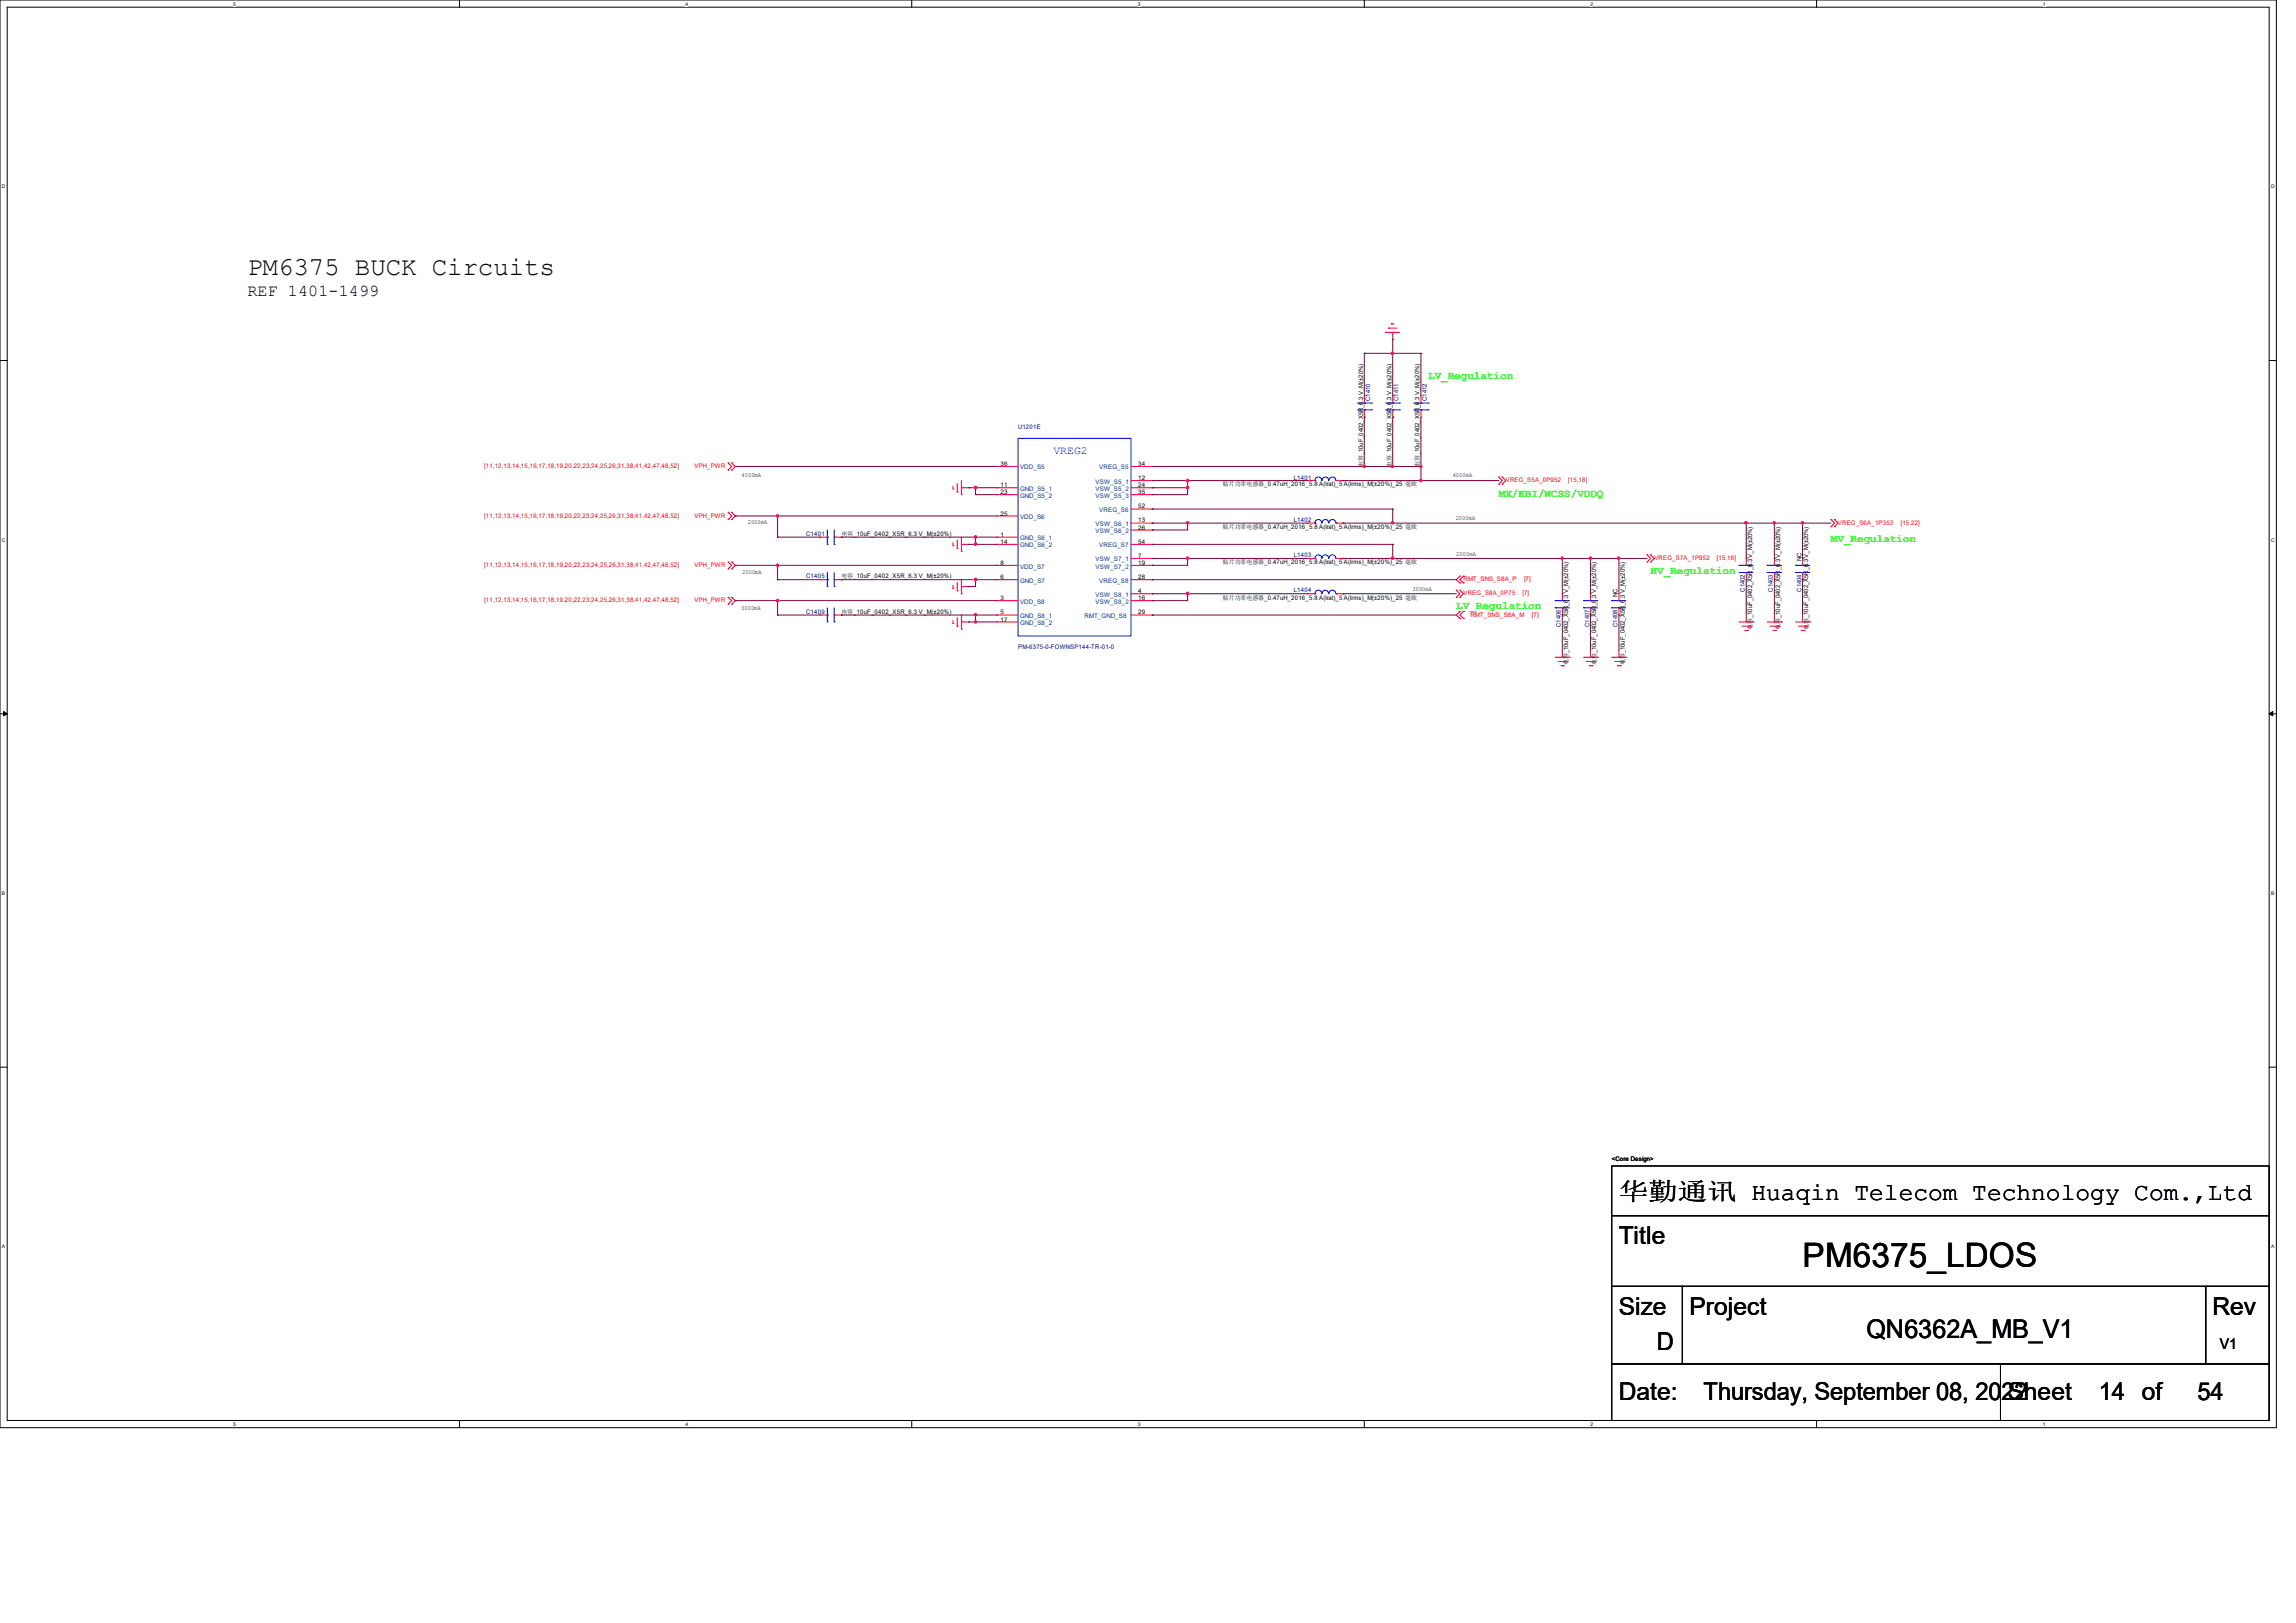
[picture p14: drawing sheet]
<svg xmlns="http://www.w3.org/2000/svg" width="297mm" height="210mm" viewBox="0 0 297 210" stroke-linecap="round" stroke-linejoin="round" font-family="sans-serif">
<defs><g id="words">
<text font-size="4.4" x="233.2" y="163.9">PM6375_LDOS</text>
<g font-size="3.3">
<text x="32" y="35.6">PM6375 BUCK Circuits</text>
<text x="241.4" y="173.1">QN6362A_MB_V1</text>
</g>
<g font-size="3.2">
<text x="209.4" y="155.2">华勤通讯 Huaqin Telecom Technology Com.,Ltd</text>
<text x="209.4" y="161">Title</text>
<text x="209.4" y="170.2">Size</text>
<text x="218.6" y="170.2">Project</text>
<text x="286.2" y="170.2">Rev</text>
<text x="214.3" y="174.8">D</text>
<text x="209.4" y="181.1">Date:</text>
<text x="220.4" y="181.2">Thursday, September 08, 2022</text>
<text x="259.7" y="181.1">Sheet</text>
<text x="271.5" y="181.2">14 of</text>
<text x="284.3" y="181.2">54</text>
</g>
<text font-size="2.2" x="32" y="38.4">REF 1401-1499</text>
<text font-size="1.9" x="287.2" y="174.5">V1</text>
<g font-size="1.4" fill="#0f0">
<text x="184.7" y="49.1">LV_Regulation</text>
<text x="193.9" y="64.3">MX/EBI/WCSS/VDDQ</text>
<text x="236.9" y="70.2">MV_Regulation</text>
<text x="213.5" y="74.3">HV_Regulation</text>
<text x="188.4" y="78.9">LV_Regulation</text>
</g>
<text font-size="1.4" fill="#00f" x="136.3" y="58.8">VREG2</text>
<g font-size=".8" fill="#000080">
<text x="177.2" y="51.9" transform="rotate(-90 177.2 51.9)">C1410</text>
<text x="180.9" y="51.9" transform="rotate(-90 180.9 51.9)">C1411</text>
<text x="184.6" y="51.9" transform="rotate(-90 184.6 51.9)">C1412</text>
<text x="131.7" y="55.5">U1201E</text>
<text x="167.4" y="62.1">L1401</text>
<text x="104.3" y="69.3">C1401</text>
<text x="167.4" y="67.5">L1402</text>
<text x="104.3" y="74.8">C1405</text>
<text x="167.4" y="72.1">L1403</text>
<text x="167.4" y="76.7">L1404</text>
<text x="225.7" y="76.5" transform="rotate(-90 225.7 76.5)">C1402</text>
<text x="229.4" y="76.5" transform="rotate(-90 229.4 76.5)">C1403</text>
<text x="233" y="76.5" transform="rotate(-90 233 76.5)">C1404</text>
<text x="104.3" y="79.4">C1409</text>
<text x="131.7" y="84">PM-6375-0-FOWNSP144-TR-01-0</text>
<text x="201.9" y="81.1" transform="rotate(-90 201.9 81.1)">C1406</text>
<text x="205.6" y="81.1" transform="rotate(-90 205.6 81.1)">C1407</text>
<text x="209.2" y="81.1" transform="rotate(-90 209.2 81.1)">C1408</text>
</g>
<g font-size=".8" fill="#f00">
<text x="62.6" y="60.6">[11,12,13,14,15,16,17,18,19,20,22,23,24,25,26,31,38,41,42,47,48,52]</text>
<text x="89.8" y="60.6">VPH_PWR</text>
<text x="194.8" y="62.4">VREG_S5A_0P952</text>
<text x="202.9" y="62.4">[15,18]</text>
<text x="62.6" y="67">[11,12,13,14,15,16,17,18,19,20,22,23,24,25,26,31,38,41,42,47,48,52]</text>
<text x="89.8" y="67">VPH_PWR</text>
<text x="237.8" y="67.9">VREG_S6A_1P352</text>
<text x="245.9" y="67.9">[15,22]</text>
<text x="62.6" y="73.4">[11,12,13,14,15,16,17,18,19,20,22,23,24,25,26,31,38,41,42,47,48,52]</text>
<text x="62.6" y="77.9">[11,12,13,14,15,16,17,18,19,20,22,23,24,25,26,31,38,41,42,47,48,52]</text>
<text x="89.8" y="73.4">VPH_PWR</text>
<text x="89.8" y="77.9">VPH_PWR</text>
<text x="189.3" y="75.2">RMT_SNS_S8A_P</text>
<text x="189.3" y="77">VREG_S8A_0P75</text>
<text x="196.9" y="77">[7]</text>
<text x="197.1" y="75.2">[7]</text>
<text x="214" y="72.5">VREG_S7A_1P952</text>
<text x="222.1" y="72.5">[15,18]</text>
<text x="190.2" y="79.8">RMT_SNS_S8A_M</text>
<text x="198.2" y="79.8">[7]</text>
</g>
<g font-size=".8">
<text x="95.9" y="61.8">4000mA</text>
<text x="129.4" y="60.3">36</text>
<text x="129.4" y="63">11</text>
<text x="129.4" y="64">23</text>
<text x="147.2" y="60.3">34</text>
<text x="147.2" y="62.1">12</text>
<text x="147.2" y="63">24</text>
<text x="147.2" y="64">35</text>
<text x="147.2" y="65.8">52</text>
<text x="158.2" y="62.9">贴片功率电感器_0.47uH_2016_5.8 A(lrat)_5 A(lrms)_M(±20%)_25 毫欧</text>
<text x="176.4" y="60.5" transform="rotate(-90 176.4 60.5)">电容_10uF_0402_X5R_6.3 V_M(±20%)</text>
<text x="180" y="60.5" transform="rotate(-90 180 60.5)">电容_10uF_0402_X5R_6.3 V_M(±20%)</text>
<text x="183.6" y="60.5" transform="rotate(-90 183.6 60.5)">电容_10uF_0402_X5R_6.3 V_M(±20%)</text>
<text x="187.9" y="61.8">4000mA</text>
<text x="96.7" y="67.9">2000mA</text>
<text x="108.8" y="69.3">电容_10uF_0402_X5R_6.3 V_M(±20%)</text>
<text x="129.4" y="66.7">25</text>
<text x="129.4" y="69.5">1</text>
<text x="129.4" y="70.4">14</text>
<text x="147.2" y="67.6">13</text>
<text x="147.2" y="68.5">26</text>
<text x="147.2" y="70.4">54</text>
<text x="158.2" y="68.5">贴片功率电感器_0.47uH_2016_5.8 A(lrat)_5 A(lrms)_M(±20%)_25 毫欧</text>
<text x="188.3" y="67.3">2000mA</text>
<text x="188.4" y="72">2000mA</text>
<text x="96" y="74.3">2000mA</text>
<text x="108.8" y="74.8">电容_10uF_0402_X5R_6.3 V_M(±20%)</text>
<text x="129.4" y="73.1">8</text>
<text x="129.4" y="74.9">6</text>
<text x="129.4" y="77.7">3</text>
<text x="147.2" y="72.2">7</text>
<text x="147.2" y="73.1">19</text>
<text x="147.2" y="74.9">28</text>
<text x="147.2" y="76.8">4</text>
<text x="147.2" y="77.7">16</text>
<text x="158.2" y="73">贴片功率电感器_0.47uH_2016_5.8 A(lrat)_5 A(lrms)_M(±20%)_25 毫欧</text>
<text x="158.2" y="77.6">贴片功率电感器_0.47uH_2016_5.8 A(lrat)_5 A(lrms)_M(±20%)_25 毫欧</text>
<text x="182.7" y="76.4">3000mA</text>
<text x="209.2" y="77.2" transform="rotate(-90 209.2 77.2)">NC</text>
<text x="233" y="72.6" transform="rotate(-90 233 72.6)">NC</text>
<text x="95.9" y="79">3000mA</text>
<text x="108.8" y="79.4">电容_10uF_0402_X5R_6.3 V_M(±20%)</text>
<text x="129.4" y="79.5">5</text>
<text x="129.4" y="80.4">17</text>
<text x="147.2" y="79.5">29</text>
<text x="226.7" y="81.5" transform="rotate(-90 226.7 81.5)">电容_10uF_0402_X5R_6.3 V_M(±20%)</text>
<text x="230.3" y="81.5" transform="rotate(-90 230.3 81.5)">电容_10uF_0402_X5R_6.3 V_M(±20%)</text>
<text x="233.9" y="81.5" transform="rotate(-90 233.9 81.5)">电容_10uF_0402_X5R_6.3 V_M(±20%)</text>
<text x="202.9" y="86.1" transform="rotate(-90 202.9 86.1)">电容_10uF_0402_X5R_6.3 V_M(±20%)</text>
<text x="206.5" y="86.1" transform="rotate(-90 206.5 86.1)">电容_10uF_0402_X5R_6.3 V_M(±20%)</text>
<text x="210.2" y="86.1" transform="rotate(-90 210.2 86.1)">电容_10uF_0402_X5R_6.3 V_M(±20%)</text>
<text x="208.5" y="150.3">&lt;Core Design&gt;</text>
</g>
<g font-size=".8" fill="#004080">
<text x="132" y="60.7">VDD_S5</text>
<text x="132" y="63.5">GND_S5_1</text>
<text x="132" y="64.4">GND_S5_2</text>
<text x="141.7" y="62.6">VSW_S5_1</text>
<text x="141.7" y="63.5">VSW_S5_2</text>
<text x="141.7" y="64.4">VSW_S5_3</text>
<text x="142.2" y="60.7">VREG_S5</text>
<text x="132" y="67.2">VDD_S6</text>
<text x="132" y="69.9">GND_S6_1</text>
<text x="132" y="70.8">GND_S6_2</text>
<text x="141.7" y="68.1">VSW_S6_1</text>
<text x="141.7" y="69">VSW_S6_2</text>
<text x="142.2" y="66.3">VREG_S6</text>
<text x="142.2" y="70.8">VREG_S7</text>
<text x="132" y="73.6">VDD_S7</text>
<text x="132" y="75.4">GND_S7</text>
<text x="141.7" y="72.6">VSW_S7_1</text>
<text x="141.7" y="73.6">VSW_S7_2</text>
<text x="141.7" y="77.2">VSW_S8_1</text>
<text x="142.2" y="75.4">VREG_S8</text>
<text x="132" y="78.1">VDD_S8</text>
<text x="132" y="80">GND_S8_1</text>
<text x="132" y="80.9">GND_S8_2</text>
<text x="140.3" y="80">RMT_GND_S8</text>
<text x="141.7" y="78.1">VSW_S8_2</text>
</g>
<g font-size=".6">
<text x="30.2" y=".7">5</text>
<text x="88.7" y=".7">4</text>
<text x="147.2" y=".7">3</text>
<text x="205.7" y=".7">2</text>
<text x="264.2" y=".7">1</text>
<text x=".3" y="24.4">D</text>
<text x="293.8" y="24.4">D</text>
<text x=".3" y="70.1">C</text>
<text x="293.8" y="70.1">C</text>
<text x=".3" y="115.8">B</text>
<text x="293.8" y="115.8">B</text>
<text x=".3" y="161.5">A</text>
<text x="293.8" y="161.5">A</text>
<text x="30.2" y="184.5">5</text>
<text x="88.7" y="184.5">4</text>
<text x="147.2" y="184.5">3</text>
<text x="205.7" y="184.5">2</text>
<text x="264.2" y="184.5">1</text>
</g>
</g></defs>
<path d="M0 0h294.5v184.7h-294.5zM.9 .9h292.6v182.9h-292.6z" fill="none" stroke="#000" stroke-width=".13"/>
<g fill="#fff">
<path d="M30.2 .1h.3v.7h-.3z"/>
<path d="M30.2 183.9h.3v.8h-.3z"/>
</g>
<path d="M59.4 0v.9M59.4 183.8v.9" fill="none" stroke="#000" stroke-width=".13"/>
<g fill="#fff">
<path d="M88.7 .1h.3v.7h-.3z"/>
<path d="M88.7 183.9h.3v.8h-.3z"/>
</g>
<path d="M117.9 0v.9M117.9 183.8v.9" fill="none" stroke="#000" stroke-width=".13"/>
<g fill="#fff">
<path d="M147.2 .1h.3v.7h-.3z"/>
<path d="M147.2 183.9h.3v.8h-.3z"/>
</g>
<path d="M176.5 0v.9M176.5 183.8v.9" fill="none" stroke="#000" stroke-width=".13"/>
<g fill="#fff">
<path d="M205.7 .1h.4v.7h-.4z"/>
<path d="M205.7 183.9h.4v.8h-.4z"/>
</g>
<path d="M235 0v.9M235 183.8v.9" fill="none" stroke="#000" stroke-width=".13"/>
<g fill="#fff">
<path d="M264.2 .1h.4v.7h-.4z"/>
<path d="M264.2 183.9h.4v.8h-.4z"/>
<path d="M.3 23.8h.4v.7h-.4z"/>
<path d="M293.8 23.8h.5v.7h-.5z"/>
<path d="M.3 69.5h.4v.7h-.4z"/>
<path d="M293.8 69.5h.5v.7h-.5z"/>
</g>
<path d="M0 46.7h.9M293.5 46.7h1" fill="none" stroke="#000" stroke-width=".13"/>
<g fill="#fff">
<path d="M.3 115.2h.4v.8h-.4z"/>
<path d="M293.8 115.2h.4v.8h-.4z"/>
</g>
<path d="M0 92.4h.9M293.5 92.4h1" fill="none" stroke="#000" stroke-width=".13"/>
<path d="M.5 92.1l.4 .3-.4 .2zM293.5 92.4l.5-.3v.5z" fill="#000" stroke="#000" stroke-width=".13"/>
<g fill="#fff">
<path d="M.3 161h.3v.7h-.3z"/>
<path d="M293.8 161h.4v.7h-.4z"/>
</g>
<path d="M0 138.1h.9M293.5 138.1h1M208.5 157.3h85v9.2h-85zM208.5 150.9h85v6.4h-85zM208.5 166.5h9.1v10h-9.1zM208.5 176.5h50.3v7.3h-50.3zM217.6 166.5h67.7v10h-67.7zM258.8 176.5h34.7v7.3h-34.7zM285.3 166.5h8.2v10h-8.2z" fill="none" stroke="#000" stroke-width=".13"/>
<g fill="none" stroke="#f00" stroke-width=".13">
<path d="M94.2 59.9h.1M94.2 59.9l.5 .5-.5 .4M94.7 59.9h.1M94.7 59.9l.4 .5-.4 .4M176.5 54h.1M176.5 51.2h.1M176.5 51.2v1M176.5 53v1M179.2 43h.1M179.2 43h1.9M179.6 42.5h.1M179.6 42.5h1.1"/>
<path d="M180 41.9h.1M180 41.9h.3M180.2 43h.1M180.2 54h.1M180.2 51.2h.1M180.2 43v.9M180.2 51.2v1M180.2 53v1M183.8 54h.1M183.8 51.2h.1M183.8 51.2v1M183.8 53v1"/>
<path d="M94.2 60.8h.1M94.2 67.2h.1M94.2 66.3h.1M94.2 73.6h.1M94.2 72.7h.1M94.2 78.2h.1M94.2 77.3h.1M94.2 66.3l.5 .5-.5 .4M94.2 72.7l.5 .5-.5 .4M94.2 77.3l.5 .4-.5 .5M94.7 60.8h.1M94.7 66.3h.1"/>
<path d="M94.7 67.2h.1M94.7 72.7h.1M94.7 73.6h.1M94.7 77.3h.1M94.7 78.2h.1M94.7 66.3l.4 .5-.4 .4M94.7 72.7l.4 .5-.4 .4M94.7 77.3l.4 .4-.4 .5M106.1 75h.9M106.1 79.6h.9M106.1 69.5h.9M106.1 75h.1"/>
<path d="M106.1 79.6h.1M106.1 69.5h.1M107.9 75h.9M107.9 79.6h.9M107.9 69.5h.9M108.8 75h.1M108.8 79.6h.1M108.8 69.5h.1M123.3 63.3h.1M123.3 70.6h.1M123.3 76.1h.1M123.3 62.9v.4"/>
<path d="M123.3 70.2v.4M123.3 75.7v.4M123.8 63.7h.1M123.8 71h.1M123.8 76.5h.1M123.8 62.6v1.1M123.8 69.9v1.1M123.8 75.4v1.1M123.8 79.9v1.1M124.4 63.1h.1M124.4 64h.1M124.4 70.4h.1"/>
<path d="M124.4 71.3h.1M124.4 75.9h.1M124.4 76.8h.1M124.4 62.2v1.8M124.4 69.5v1.8M124.4 75v1.8M124.4 79.6v1.8M124.4 63.1h.9M124.4 70.4h.9M124.4 75.9h.9M128.9 60.4h.1M128.9 63.1h.1"/>
<path d="M128.9 64h.1M128.9 66.8h.1M128.9 69.5h.1M128.9 70.4h.1M128.9 73.2h.1M128.9 75h.1M128.9 77.7h.1M128.9 79.6h.1M128.9 63.1h2.8M128.9 70.4h2.8M128.9 75h2.8M128.9 79.6h2.8"/>
<path d="M128.9 60.4h2.8M128.9 64h2.8M128.9 66.8h2.8M128.9 69.5h2.8M128.9 73.2h2.8M128.9 77.7h2.8M146.3 63.1h2.8M146.3 70.4h2.8M146.3 75h2.8M146.3 67.7h2.8M146.3 72.3h2.8M146.3 79.6h2.8"/>
<path d="M146.3 76.8h2.8M146.3 60.4h2.8M146.3 64h2.8M146.3 73.2h2.8M146.3 77.7h2.8M146.3 62.2h2.8M146.3 65.9h2.8M146.3 68.6h2.8M149.1 60.4h.1M149.1 62.2h.1M149.1 63.1h.1M149.1 64h.1"/>
<path d="M149.1 65.9h.1M149.1 67.7h.1M149.1 68.6h.1M149.1 70.4h.1M149.1 72.3h.1M149.1 73.2h.1M149.1 75h.1M149.1 76.8h.1M149.1 77.7h.1M149.1 79.6h.1M169.2 67.7h.1M169.2 72.3h.1"/>
<path d="M169.2 76.8h.1M169.2 62.2h.1M169.2 67.7h.9M169.2 72.3h.9M169.2 76.8h.9M169.2 62.2h.9M172.8 67.7h.9M172.8 72.3h.9M172.8 76.8h.9M172.8 62.2h.9M173.7 67.7h.1M173.7 72.3h.1"/>
<path d="M173.7 76.8h.1M173.7 62.2h.1M188.4 76.4h.1M188.4 77.3h.1M188.4 76.4l.4 .4-.4 .5M188.8 74.5l-.4 .5 .4 .4M188.8 79.1l-.4 .5 .4 .4M188.8 74.5h.1M188.8 75.4h.1M188.8 79.1h.1M188.8 76.4h.1M188.8 77.3h.1"/>
<path d="M188.8 76.4l.5 .4-.5 .5M189.3 74.5l-.5 .5 .5 .4M189.3 79.1l-.5 .5 .5 .4M189.3 75.4h.1M189.3 74.5h.1M189.3 79.1h.1M193.9 61.7h.1M193.9 62.7h.1M193.9 61.7l.4 .5-.4 .5M194.3 61.7h.1M194.3 62.7h.1M194.3 61.7l.5 .5-.5 .5"/>
<path d="M202.1 76.8h.1M202.1 79.6h.1M202.1 76.8v.9M202.1 78.7v.9M205.7 76.8h.1M205.7 79.6h.1M205.7 76.8v.9M205.7 78.7v.9M209.4 76.8h.1M209.4 79.6h.1M209.4 76.8v.9M209.4 78.7v.9"/>
<path d="M213.1 71.8h.1M213.1 72.7h.1M213.1 71.8l.4 .5-.4 .4M213.5 71.8l.5 .5-.5 .4M213.5 71.8h.1M213.5 72.7h.1M225.9 72.3h.1M225.9 75h.1M225.9 72.3v.9M225.9 74.1v.9M225.9 79.6v.9M229.5 72.3h.1"/>
<path d="M229.5 75h.1M229.5 72.3v.9M229.5 74.1v.9M229.5 79.6v.9M233.2 72.3h.1M233.2 75h.1M233.2 72.3v.9M233.2 74.1v.9M233.2 79.6v.9M236.9 67.2l.4 .5-.4 .5M236.9 67.2h.1M236.9 68.2h.1"/>
<path d="M237.3 67.2h.1M237.3 68.2h.1M237.3 67.2l.4 .5-.4 .5M123.3 80.7h.1M123.3 80.3v.4M123.8 81h.1M124.4 80.5h.1M124.4 81.4h.1M124.4 80.5h.9M128.9 80.5h.1M128.9 80.5h2.8M188.8 80h.1"/>
<path d="M189.3 80h.1M201.2 85h1.8M201.5 85.6h1.1M201.9 86.1h.4M202.1 85h.1M202.1 84.2v.8M202.3 86.1h.1M202.6 85.6h.1M203 85h.1M204.9 85h1.8M205.2 85.6h1.1M205.6 86.1h.4"/>
<path d="M205.7 85h.1M205.7 84.2v.8M206 86.1h.1M206.3 85.6h.1M206.7 85h.1M208.5 85h1.8M208.9 85.6h1.1M209.2 86.1h.4M209.4 85h.1M209.4 84.2v.8M209.6 86.1h.1M210 85.6h.1"/>
<path d="M210.3 85h.1M225 80.5h1.8M225.3 81h1.1M225.7 81.6h.4M225.9 80.5h.1M226.1 81.6h.1M226.4 81h.1M226.8 80.5h.1M228.6 80.5h1.9M229 81h1.1M229.4 81.6h.3M229.5 80.5h.1"/>
<path d="M229.7 81.6h.1M230.1 81h.1M230.5 80.5h.1M232.3 80.5h1.8M232.6 81h1.1M233 81.6h.4M233.2 80.5h.1M233.4 81.6h.1M233.7 81h.1M234.1 80.5h.1"/>
</g>
<g fill="none" stroke="#00f" stroke-width=".13">
<path d="M131.7 56.7h14.6v25.6h-14.6zM175.6 53h1.8M175.6 52.2h1.8M176.5 53h.1M176.5 52.2h.1M177.4 53h.1M177.4 52.2h.1M179.2 53h1.9M179.2 52.2h1.9M180.2 53h.1M180.2 52.2h.1M181.1 53h.1"/>
<path d="M181.1 52.2h.1M182.9 53h1.8M182.9 52.2h1.8M183.8 53h.1M183.8 52.2h.1M184.7 53h.1M184.7 52.2h.1M107 75h.1M107 75.9h.1M107 79.6h.1M107 69.5h.1M107 70.4h.1"/>
<path d="M107 68.6v1.8M107 74.1v1.8M107 78.7v1.8M107.9 75.9h.1M107.9 75h.1M107.9 79.6h.1M107.9 70.4h.1M107.9 69.5h.1M107.9 68.6v1.8M107.9 74.1v1.8M107.9 78.7v1.8M170.1 67.7h.1"/>
<path d="M170.1 72.3h.1M170.1 76.8h.1M170.1 62.2h.1M171 67.7a.44 .44 0 0 0-.5-.5 .44 .44 0 0 0-.4 .5M171 72.3a.44 .44 0 0 0-.5-.5 .44 .44 0 0 0-.4 .5M171 76.8a.44 .44 0 0 0-.5-.4 .44 .44 0 0 0-.4 .4M171 62.2a.44 .44 0 0 0-.5-.5 .44 .44 0 0 0-.4 .5M171.9 67.7a.43 .43 0 0 0-.5-.5 .43 .43 0 0 0-.4 .5M171.9 72.3a.43 .43 0 0 0-.5-.5 .43 .43 0 0 0-.4 .5M171.9 76.8a.43 .43 0 0 0-.5-.4 .43 .43 0 0 0-.4 .4M171.9 62.2a.43 .43 0 0 0-.5-.5 .43 .43 0 0 0-.4 .5M172.8 67.7a.44 .44 0 0 0-.4-.5 .44 .44 0 0 0-.5 .5"/>
<path d="M172.8 72.3a.44 .44 0 0 0-.4-.5 .44 .44 0 0 0-.5 .5M172.8 76.8a.44 .44 0 0 0-.4-.4 .44 .44 0 0 0-.5 .4M172.8 62.2a.44 .44 0 0 0-.4-.5 .44 .44 0 0 0-.5 .5M172.8 67.7h.1M172.8 72.3h.1M172.8 76.8h.1M172.8 62.2h.1M201.2 77.7h.1M201.2 78.7h.1M201.2 77.7h1.8M201.2 78.7h1.8M202.1 77.7h.1"/>
<path d="M202.1 78.7h.1M204.9 77.7h.1M204.9 78.7h.1M204.9 77.7h1.8M204.9 78.7h1.8M205.7 77.7h.1M205.7 78.7h.1M208.5 77.7h1.8M208.5 78.7h1.8M208.5 77.7h.1M208.5 78.7h.1M209.4 77.7h.1"/>
<path d="M209.4 78.7h.1M225 73.2h.1M225 74.1h.1M225 73.2h1.8M225 74.1h1.8M225.9 73.2h.1M225.9 74.1h.1M228.6 73.2h.1M228.6 74.1h.1M228.6 73.2h1.9M228.6 74.1h1.9M229.5 73.2h.1"/>
<path d="M229.5 74.1h.1M232.3 73.2h1.8M232.3 74.1h1.8M232.3 73.2h.1M232.3 74.1h.1M233.2 73.2h.1M233.2 74.1h.1M107 80.5h.1M107.9 80.5h.1"/>
</g>
<g fill="none" stroke="#800040" stroke-width=".13">
<path d="M176.5 54h.1M176.5 45.7h.1M176.5 45.7v5.5M176.5 54v6.4M176.5 45.7h7.3M180.2 54h.1M180.2 43.9h.1M180.2 45.7h.1M180.2 43.9v7.3M180.2 54v6.4M183.8 45.7h.1M183.8 45.7v5.5"/>
<path d="M183.8 54v8.2M95.1 60.4h33.8M95.1 66.8h33.8M95.1 73.2h33.8M95.1 77.7h33.8M95.1 60.4h.1M95.1 66.8h.1M95.1 73.2h.1M95.1 77.7h.1M100.6 66.8h.1M100.6 69.5h.1M100.6 73.2h.1"/>
<path d="M100.6 75h.1M100.6 77.7h.1M100.6 79.6h.1M100.6 66.8v2.7M100.6 73.2v1.8M100.6 77.7v1.9M100.6 69.5h5.5M100.6 75h5.5M100.6 79.6h5.5M108.8 69.5h.1M108.8 75h.1M108.8 79.6h.1"/>
<path d="M108.8 69.5h20.1M108.8 75h20.1M108.8 79.6h20.1M125.3 63.1h3.6M125.3 70.4h3.6M125.3 63.1h.1M125.3 70.4h.1M125.3 75.9h.1M126.2 64h2.7M126.2 63.1h.1M126.2 64h.1M126.2 69.5h.1"/>
<path d="M126.2 70.4h.1M126.2 75h.1M126.2 79.6h.1M126.2 63.1v.9M126.2 69.5v.9M126.2 75v.9h-.9M126.2 79.6v.9M149.1 62.2h.1M149.1 63.1h.1M149.1 64h.1M149.1 65.9h.1M149.1 67.7h.1"/>
<path d="M149.1 68.6h.1M149.1 70.4h.1M149.1 72.3h.1M149.1 73.2h.1M149.1 75h.1M149.1 79.6h.1M149.1 76.8h.1M149.1 77.7h.1M149.1 60.4h.1M149.1 60.4h34.7M149.1 75h39.3M149.1 79.6h39.3"/>
<path d="M149.1 65.9h31.1M149.1 70.4h31.1M149.1 62.2h20.1M149.1 63.1h4.5M149.1 67.7h20.1M149.1 72.3h20.1M149.1 76.8h20.1M153.6 62.2h.1M153.6 63.1h.1M153.6 67.7h.1M153.6 72.3h.1M153.6 76.8h.1"/>
<path d="M153.6 62.2v1.8h-4.5M153.6 67.7v.9h-4.5M153.6 72.3v.9h-4.5M153.6 76.8v.9h-4.5M173.7 62.2h20.2M173.7 76.8h14.7M173.7 67.7h63.2M173.7 72.3h39.4M173.7 62.2h.1M173.7 67.7h.1M173.7 72.3h.1M173.7 76.8h.1"/>
<path d="M176.5 60.4h.1M180.2 65.9h.1M180.2 67.7h.1M180.2 70.4h.1M180.2 72.3h.1M180.2 60.4h.1M180.2 65.9v1.8M180.2 70.4v1.9M183.8 60.4h.1M183.8 62.2h.1M202.1 72.3h.1M202.1 79.6h.1"/>
<path d="M202.1 72.3v4.5M202.1 79.6v4.6M205.7 72.3h.1M205.7 79.6h.1M205.7 72.3v4.5M205.7 79.6v4.6M209.4 72.3h.1M209.4 79.6h.1M209.4 72.3v4.5M209.4 79.6v4.6M225.9 67.7h.1M225.9 75h.1"/>
<path d="M225.9 67.7v4.6M225.9 75v4.6M229.5 67.7h.1M229.5 75h.1M229.5 67.7v4.6M229.5 75v4.6M233.2 67.7h.1M233.2 75h.1M233.2 67.7v4.6M233.2 75v4.6M125.3 80.5h3.6M125.3 80.5h.1"/>
<path d="M126.2 80.5h.1"/>
</g>
<g fill="#f0f" stroke="#f0f" stroke-width=".13">
<circle cx="153.6" cy="62.2" r=".17"/>
<circle cx="126.2" cy="63.1" r=".17"/>
<circle cx="153.6" cy="63.1" r=".17"/>
<circle cx="100.6" cy="66.8" r=".17"/>
<circle cx="153.6" cy="67.6" r=".17"/>
<circle cx="225.8" cy="67.6" r=".17"/>
<circle cx="180.1" cy="67.6" r=".17"/>
<circle cx="229.5" cy="67.6" r=".16"/>
<circle cx="233.2" cy="67.6" r=".17"/>
<circle cx="126.2" cy="69.5" r=".17"/>
<circle cx="126.2" cy="70.4" r=".17"/>
<circle cx="153.6" cy="72.2" r=".17"/>
<circle cx="202.1" cy="72.2" r=".16"/>
<circle cx="180.1" cy="72.2" r=".17"/>
<circle cx="205.7" cy="72.2" r=".17"/>
<circle cx="209.4" cy="72.2" r=".17"/>
<circle cx="100.6" cy="73.2" r=".17"/>
<circle cx="126.2" cy="75" r=".17"/>
<circle cx="153.6" cy="76.8" r=".17"/>
<circle cx="100.6" cy="77.7" r=".17"/>
<circle cx="126.2" cy="79.5" r=".17"/>
<circle cx="126.2" cy="80.5" r=".17"/>
<circle cx="183.8" cy="62.2" r=".16"/>
<circle cx="183.8" cy="60.3" r=".16"/>
<circle cx="180.1" cy="60.3" r=".17"/>
<circle cx="176.5" cy="60.3" r=".17"/>
<circle cx="180.1" cy="45.7" r=".17"/>
</g>
<use href="#words"/>
</svg>
